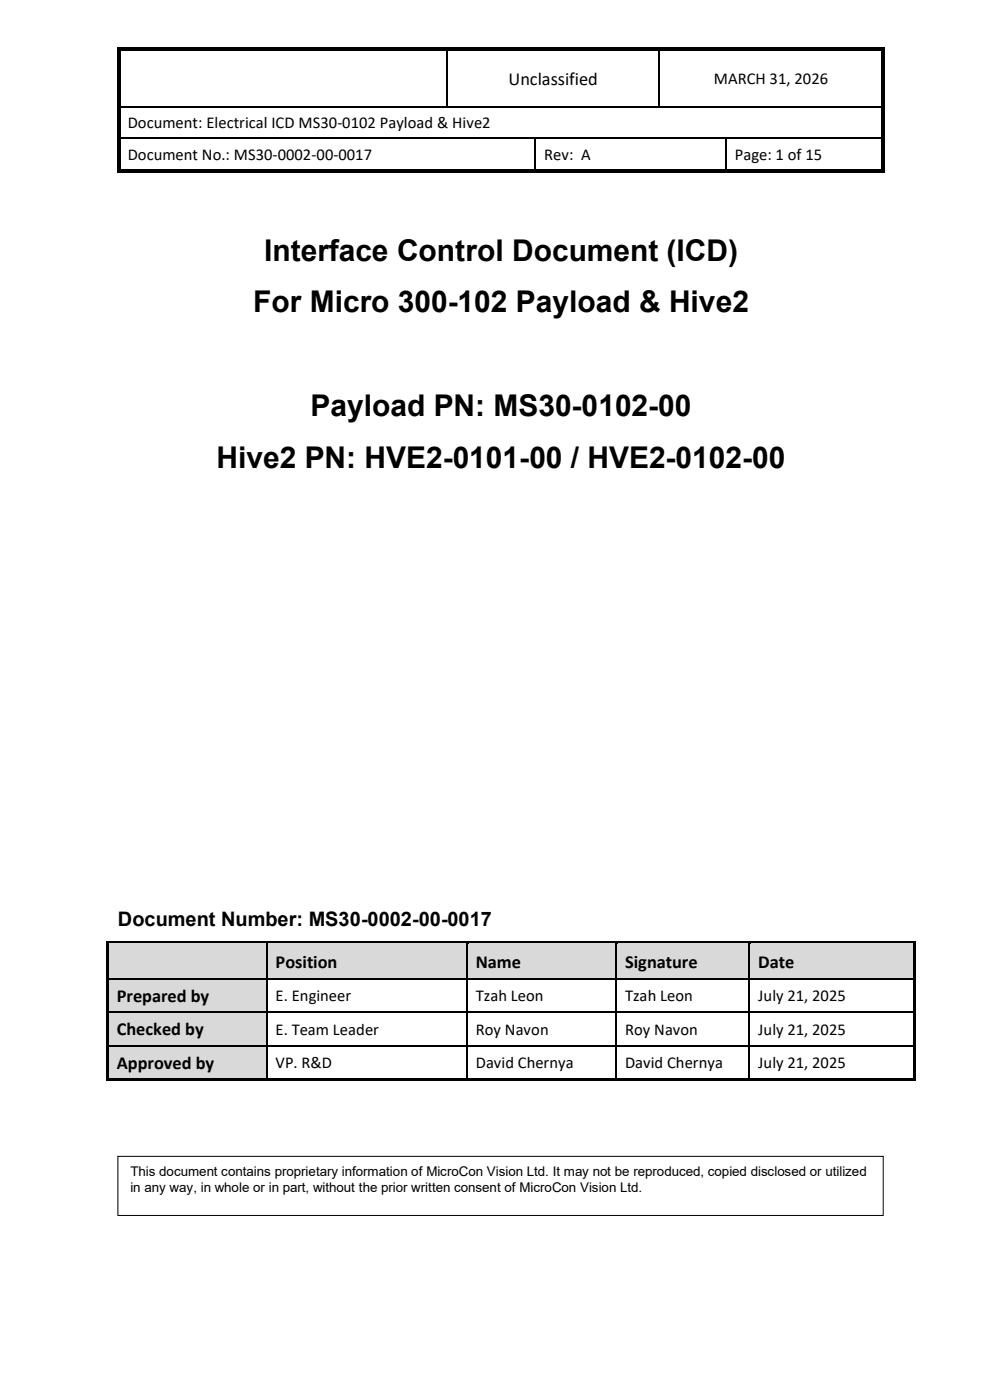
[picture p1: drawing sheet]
<svg xmlns="http://www.w3.org/2000/svg" width="210mm" height="297mm" viewBox="0 0 210 297" stroke-linecap="round" stroke-linejoin="round" font-family="sans-serif">
<defs><g id="words">
<g font-size="6.3">
<text x="56" y="55.4">Interface Control Document (ICD)</text>
<text x="53.7" y="66.3">For Micro 300-102 Payload &amp; Hive2</text>
<text x="65.9" y="88.2">Payload PN: MS30-0102-00</text>
<text x="45.9" y="99.2">Hive2 PN: HVE2-0101-00 / HVE2-0102-00</text>
</g>
<text font-size="4.2" x="25" y="196.4">Document Number: MS30-0002-00-0017</text>
<g font-size="3.9">
<text x="107.9" y="17.9">Unclassified</text>
<text x="58.5" y="205.4">Position</text>
<text x="100.9" y="205.4">Name</text>
<text x="132.6" y="205.4">Signature</text>
<text x="160.9" y="205.4">Date</text>
<text x="24.8" y="212.5">Prepared by</text>
<text x="24.8" y="219.7">Checked by</text>
<text x="24.8" y="226.8">Approved by</text>
</g>
<g font-size="3.5">
<text x="151.5" y="17.9">MARCH 31, 2026</text>
<text x="27.1" y="27.2">Document: Electrical ICD MS30-0102 Payload &amp; Hive2</text>
<text x="27.1" y="33.9">Document No.: MS30-0002-00-0017</text>
<text x="115.5" y="33.9">Rev: A</text>
<text x="155.9" y="33.9">Page: 1 of 15</text>
<text x="58.5" y="212.5">E. Engineer</text>
<text x="100.9" y="212.5">Tzah Leon</text>
<text x="132.6" y="212.5">Tzah Leon</text>
<text x="160.9" y="212.5">July 21, 2025</text>
<text x="58.5" y="219.6">E. Team Leader</text>
<text x="100.9" y="219.6">Roy Navon</text>
<text x="132.6" y="219.6">Roy Navon</text>
<text x="160.9" y="219.6">July 21, 2025</text>
<text x="58.5" y="226.7">VP. R&amp;D</text>
<text x="100.9" y="226.7">David Chernya</text>
<text x="132.6" y="226.7">David Chernya</text>
<text x="160.9" y="226.7">July 21, 2025</text>
</g>
<g font-size="2.8">
<text x="27.7" y="249.4">This document contains proprietary information of MicroCon Vision Ltd. It may not be reproduced, copied disclosed or utilized</text>
<text x="27.7" y="252.9">in any way, in whole or in part, without the prior written consent of MicroCon Vision Ltd.</text>
</g>
</g></defs>
<g fill="#000">
<path d="M24.9 10h.2v.8h-.2z" fill-rule="evenodd"/>
<path d="M24.9 10h.7v.2h-.7z" fill-rule="evenodd"/>
<path d="M25.4 10.5h.2v.3h-.2z" fill-rule="evenodd"/>
<path d="M25.4 10.5h.2v.3h-.2z" fill-rule="evenodd"/>
<path d="M94.7 10.8h.3z" fill-rule="evenodd"/>
<path d="M94.7 10h.8v.2h-.8z" fill-rule="evenodd"/>
<path d="M94.7 10.5h.8v.3h-.8z" fill-rule="evenodd"/>
<path d="M139.7 10.8h.3z" fill-rule="evenodd"/>
<path d="M139.7 10h.8v.2h-.8z" fill-rule="evenodd"/>
<path d="M139.7 10.5h.8v.3h-.8z" fill-rule="evenodd"/>
<path d="M187 10h.7v.2h-.7z" fill-rule="evenodd"/>
<path d="M187 10.5h.2v.3h-.2z" fill-rule="evenodd"/>
<path d="M187 10.5h.2v.3h-.2z" fill-rule="evenodd"/>
<path d="M187.5 10h.2v.8h-.2z" fill-rule="evenodd"/>
<path d="M24.9 22.5h.2v.3h-.2z" fill-rule="evenodd"/>
<path d="M24.9 29.2h.2v.3h-.2z" fill-rule="evenodd"/>
<path d="M24.9 35.9h.2v.8h-.2z" fill-rule="evenodd"/>
<path d="M24.9 36.4h.7v.3h-.7z" fill-rule="evenodd"/>
<path d="M25.4 22.5h.2v.3h-.2z" fill-rule="evenodd"/>
<path d="M25.4 29.2h.2v.3h-.2z" fill-rule="evenodd"/>
<path d="M25.4 35.9h.2v.3h-.2z" fill-rule="evenodd"/>
<path d="M25.4 35.9h.2v.3h-.2z" fill-rule="evenodd"/>
<path d="M94.7 22.5h.3v.3h-.3z" fill-rule="evenodd"/>
<path d="M113.4 29.2h.3v.3h-.3z" fill-rule="evenodd"/>
<path d="M113.4 35.9h.8v.3h-.8z" fill-rule="evenodd"/>
<path d="M113.4 36.4h.8v.3h-.8z" fill-rule="evenodd"/>
<path d="M139.7 22.5h.3v.3h-.3z" fill-rule="evenodd"/>
<path d="M153.9 29.2h.2v.3h-.2z" fill-rule="evenodd"/>
<path d="M153.9 35.9h.7v.3h-.7z" fill-rule="evenodd"/>
<path d="M153.9 36.4h.7v.3h-.7z" fill-rule="evenodd"/>
<path d="M187 22.5h.2v.3h-.2z" fill-rule="evenodd"/>
<path d="M187 29.2h.2v.3h-.2z" fill-rule="evenodd"/>
<path d="M187 36.4h.7v.3h-.7z" fill-rule="evenodd"/>
<path d="M187 35.9h.2v.3h-.2z" fill-rule="evenodd"/>
<path d="M187 35.9h.2v.3h-.2z" fill-rule="evenodd"/>
<path d="M187.5 22.5h.2v.3h-.2z" fill-rule="evenodd"/>
<path d="M187.5 29.2h.2v.3h-.2z" fill-rule="evenodd"/>
<path d="M187.5 35.9h.2v.8h-.2z" fill-rule="evenodd"/>
</g>
<g fill="none" stroke="#000" stroke-width=".25">
<path d="M25 10.8v11.7M25.5 10.8v11.7M25.6 10.1h69.1M25.6 10.6h69.1M94.8 10.8v11.7M95.5 10.1h44.2M95.5 10.6h44.2M139.9 10.8v11.7M140.5 10.1h46.5M140.5 10.6h46.5M187.1 10.8v11.7M187.6 10.8v11.7"/>
<path d="M25 22.8v6.4M25 29.5v6.4M25.5 22.8v6.4M25.5 29.5v6.4M25.6 22.6h69.1M25.6 29.3h87.8M25.6 36.5h87.8M25.6 36h87.8M95 22.6h44.7M113.6 29.5v6.4M113.7 29.3h40.2M114.2 36.5h39.7"/>
<path d="M114.2 36h39.7M140 22.6h47M154 29.5v6.4M154.1 29.3h32.9M154.6 36.5h32.4M154.6 36h32.4M187.1 22.8v6.4M187.1 29.5v6.4M187.6 22.8v6.4M187.6 29.5v6.4"/>
</g>
<g fill="#d9d9d9">
<path d="M23.1 200.3h33.3v7.3h-33.3z" fill-rule="evenodd"/>
<path d="M24.8 200.3h29.9v7.3h-29.9z" fill-rule="evenodd"/>
<path d="M56.7 200.3h42.2v7.3h-42.2z" fill-rule="evenodd"/>
<path d="M58.5 200.3h38.6v7.2h-38.6z" fill-rule="evenodd"/>
<path d="M99.2 200.3h31.4v7.3h-31.4z" fill-rule="evenodd"/>
<path d="M100.9 200.3h27.9v7.2h-27.9z" fill-rule="evenodd"/>
<path d="M130.8 200.3h28v7.3h-28z" fill-rule="evenodd"/>
<path d="M132.6 200.3h24.4v7.2h-24.4z" fill-rule="evenodd"/>
<path d="M159.1 200.3h34.7v7.3h-34.7z" fill-rule="evenodd"/>
<path d="M160.9 200.3h31.2v7.2h-31.2z" fill-rule="evenodd"/>
</g>
<g fill="#000">
<path d="M22.6 199.7h.5v.6h-.5z" fill-rule="evenodd"/>
<path d="M22.6 199.7h.5v.5h-.5z" fill-rule="evenodd"/>
<path d="M23.1 199.7h33.3v.5h-33.3z" fill-rule="evenodd"/>
</g>
<path d="M23.1 200.3h33.3" fill="none" stroke="#d9d9d9" stroke-width=".21"/>
<path d="M56.7 200.2l.2 .1z" fill-rule="evenodd" fill="#d9d9d9"/>
<g fill="#000">
<path d="M56.4 200.2l.3 .1z" fill-rule="evenodd"/>
<path d="M56.4 199.7h.5v.5h-.5z" fill-rule="evenodd"/>
<path d="M56.9 199.7h42v.5h-42z" fill-rule="evenodd"/>
</g>
<path d="M56.9 200.3h42" fill="none" stroke="#d9d9d9" stroke-width=".21"/>
<path d="M99.2 200.2l.2 .1z" fill-rule="evenodd" fill="#d9d9d9"/>
<g fill="#000">
<path d="M98.9 200.2l.3 .1z" fill-rule="evenodd"/>
<path d="M98.9 199.7h.5v.5h-.5z" fill-rule="evenodd"/>
<path d="M99.4 199.7h31.2v.5h-31.2z" fill-rule="evenodd"/>
</g>
<path d="M99.4 200.3h31.2" fill="none" stroke="#d9d9d9" stroke-width=".21"/>
<path d="M130.8 200.2l.3 .1z" fill-rule="evenodd" fill="#d9d9d9"/>
<g fill="#000">
<path d="M130.6 200.2l.2 .1z" fill-rule="evenodd"/>
<path d="M130.6 199.7h.5v.5h-.5z" fill-rule="evenodd"/>
<path d="M131.1 199.7h27.7v.5h-27.7z" fill-rule="evenodd"/>
</g>
<path d="M131.1 200.3h27.7" fill="none" stroke="#d9d9d9" stroke-width=".21"/>
<path d="M159.1 200.2l.2 .1z" fill-rule="evenodd" fill="#d9d9d9"/>
<g fill="#000">
<path d="M22.6 200.3h.5v7.3h-.5z" fill-rule="evenodd"/>
<path d="M158.8 200.2l.3 .1z" fill-rule="evenodd"/>
<path d="M158.8 199.7h.5v.5h-.5z" fill-rule="evenodd"/>
<path d="M159.3 199.7h34.5v.5h-34.5z" fill-rule="evenodd"/>
<path d="M193.8 199.7h.5v.6h-.5z" fill-rule="evenodd"/>
<path d="M193.8 199.7h.5v.5h-.5z" fill-rule="evenodd"/>
<path d="M193.8 200.3h.5v7.3h-.5z" fill-rule="evenodd"/>
</g>
<path d="M159.3 200.3h34.5" fill="none" stroke="#d9d9d9" stroke-width=".21"/>
<path d="M56.6 200.3v7.3M99 200.3v7.3M130.7 200.3v7.3M159 200.3v7.3" fill="none" stroke="#000" stroke-width=".25"/>
<g fill="#d9d9d9">
<path d="M23.1 207.8h33.3v6.9h-33.3z" fill-rule="evenodd"/>
<path d="M24.8 207.8h29.9v6.9h-29.9z" fill-rule="evenodd"/>
</g>
<g fill="#000">
<path d="M22.6 207.6h.5v.2h-.5z" fill-rule="evenodd"/>
<path d="M22.6 207.8h.5v6.9h-.5z" fill-rule="evenodd"/>
<path d="M56.4 207.6h.3v.2h-.3z" fill-rule="evenodd"/>
<path d="M98.9 207.6h.3v.2h-.3z" fill-rule="evenodd"/>
<path d="M130.6 207.6h.2v.2h-.2z" fill-rule="evenodd"/>
<path d="M158.8 207.6h.3v.2h-.3z" fill-rule="evenodd"/>
<path d="M193.8 207.6h.5v.2h-.5z" fill-rule="evenodd"/>
<path d="M193.8 207.8h.5v6.9h-.5z" fill-rule="evenodd"/>
</g>
<path d="M23.1 207.7h33.3M56.6 207.8v6.9M56.7 207.7h42.2M99 207.8v6.9M99.2 207.7h31.4M130.7 207.8v6.9M130.8 207.7h28M159 207.8v6.9M159.1 207.7h34.7" fill="none" stroke="#000" stroke-width=".25"/>
<g fill="#d9d9d9">
<path d="M23.1 214.9h33.3v6.9h-33.3z" fill-rule="evenodd"/>
<path d="M24.8 214.9h29.9v6.9h-29.9z" fill-rule="evenodd"/>
</g>
<g fill="#000">
<path d="M22.6 214.7h.5v.2h-.5z" fill-rule="evenodd"/>
<path d="M56.4 214.7h.3v.2h-.3z" fill-rule="evenodd"/>
<path d="M98.9 214.7h.3v.2h-.3z" fill-rule="evenodd"/>
<path d="M130.6 214.7h.2v.2h-.2z" fill-rule="evenodd"/>
<path d="M158.8 214.7h.3v.2h-.3z" fill-rule="evenodd"/>
<path d="M193.8 214.7h.5v.2h-.5z" fill-rule="evenodd"/>
<path d="M22.6 214.9h.5v6.9h-.5z" fill-rule="evenodd"/>
<path d="M193.8 214.9h.5v6.9h-.5z" fill-rule="evenodd"/>
</g>
<path d="M23.1 214.8h33.3M56.6 214.9v6.9M56.7 214.8h42.2M99 214.9v6.9M99.2 214.8h31.4M130.7 214.9v6.9M130.8 214.8h28M159 214.9v6.9M159.1 214.8h34.7" fill="none" stroke="#000" stroke-width=".25"/>
<g fill="#d9d9d9">
<path d="M23.1 222h33.3v6.9h-33.3z" fill-rule="evenodd"/>
<path d="M24.8 222h29.9v6.9h-29.9z" fill-rule="evenodd"/>
</g>
<g fill="#000">
<path d="M22.6 221.8h.5v.2h-.5z" fill-rule="evenodd"/>
<path d="M22.6 222h.5v6.9h-.5z" fill-rule="evenodd"/>
<path d="M22.6 228.9h.5v.5h-.5z" fill-rule="evenodd"/>
<path d="M22.6 228.9h.5v.5h-.5z" fill-rule="evenodd"/>
<path d="M23.1 228.9h33.3v.5h-33.3z" fill-rule="evenodd"/>
<path d="M56.4 221.8h.3v.2h-.3z" fill-rule="evenodd"/>
<path d="M56.4 228.9h.5v.5h-.5z" fill-rule="evenodd"/>
<path d="M56.9 228.9h42v.5h-42z" fill-rule="evenodd"/>
<path d="M98.9 221.8h.3v.2h-.3z" fill-rule="evenodd"/>
<path d="M98.9 228.9h.5v.5h-.5z" fill-rule="evenodd"/>
<path d="M99.4 228.9h31.2v.5h-31.2z" fill-rule="evenodd"/>
<path d="M130.6 221.8h.2v.2h-.2z" fill-rule="evenodd"/>
<path d="M130.6 228.9h.5v.5h-.5z" fill-rule="evenodd"/>
<path d="M131.1 228.9h27.7v.5h-27.7z" fill-rule="evenodd"/>
<path d="M158.8 221.8h.3v.2h-.3z" fill-rule="evenodd"/>
<path d="M158.8 228.9h.5v.5h-.5z" fill-rule="evenodd"/>
<path d="M159.3 228.9h34.5v.5h-34.5z" fill-rule="evenodd"/>
<path d="M193.8 221.8h.5v.2h-.5z" fill-rule="evenodd"/>
<path d="M193.8 222h.5v6.9h-.5z" fill-rule="evenodd"/>
<path d="M193.8 228.9h.5v.5h-.5z" fill-rule="evenodd"/>
<path d="M193.8 228.9h.5v.5h-.5z" fill-rule="evenodd"/>
</g>
<path d="M23.1 221.9h33.3M56.6 222v6.9M56.7 221.9h42.2M99 222v6.9M99.2 221.9h31.4M130.7 222v6.9M130.8 221.9h28M159 222v6.9M159.1 221.9h34.7" fill="none" stroke="#000" stroke-width=".25"/>
<path d="M25 245.4h162.4v12.5h-162.4z" fill="none" stroke="#000" stroke-width=".21"/>
<use href="#words"/>
</svg>
